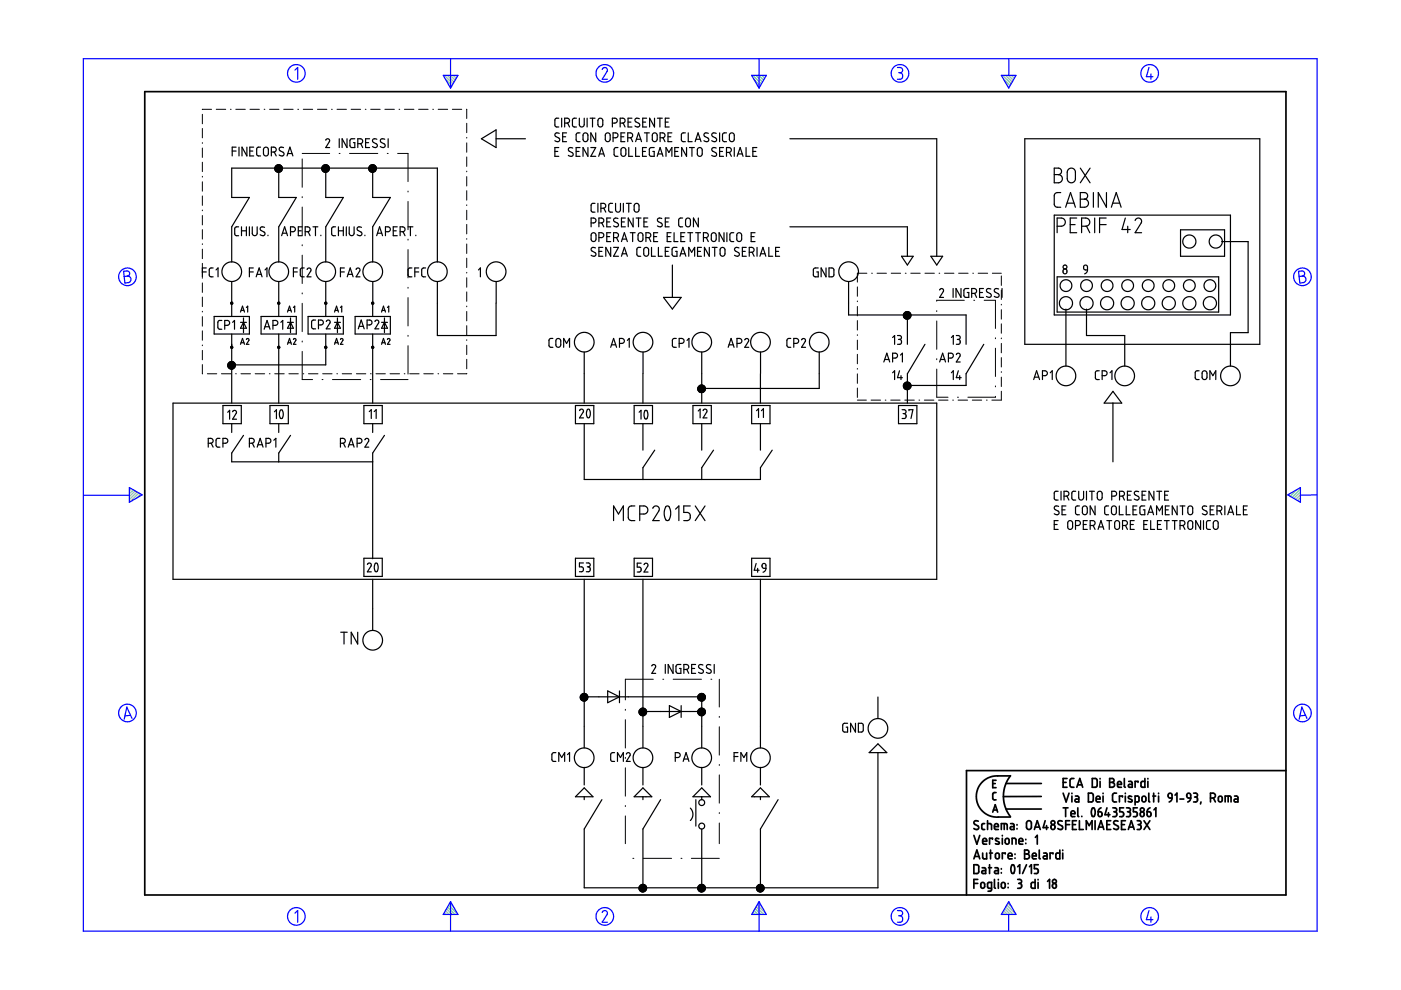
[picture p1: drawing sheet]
<svg xmlns="http://www.w3.org/2000/svg" width="297mm" height="210mm" viewBox="0 0 297 210" stroke-linecap="round" stroke-linejoin="round" font-family="sans-serif">
<g fill="none" stroke="#6c9" stroke-width=".25">
<path d="M94.2 16l1.8 1.8M94.5 16.8l1.3 1.4M94.8 16l1.5 1.4M95.3 18.3l.3 .3M95.5 16l1 1M96.1 16l.6 .6M96.7 16l.3 .2M159.6 16l1.8 1.8M159.9 16.8l1.3 1.4M160.3 16l1.4 1.4M160.7 18.3l.3 .3M160.9 16l1 1"/>
<path d="M161.5 16l.6 .6M162.1 16l.2 .2M212.6 16l1.8 1.8M212.8 16.8l1.3 1.4M213.2 16l1.4 1.4M213.7 18.3l.2 .3M213.8 16l1 1M214.4 16l.7 .6M215.1 16l.2 .2M27.5 103.4h-.1M27.9 103.6l-.5 .5M28.3 103.8l-.9 .9"/>
<path d="M28.7 104.1l-1.3 1.2M29 104.3l-1.6 1.6M29.4 104.5l-1.8 1.9M29.8 104.8l-.8 .8M273.4 104.7l-.3 .3M274.9 103.9l-1.4 1.3M275.7 103.6l-1.8 1.9M275.7 106.1l-.2 .3M275.7 105.5l-.6 .6M275.7 104.9l-1 1M275.7 104.3l-1.4 1.4M94 193.8v.1"/>
<path d="M94.2 193.5l.4 .4M94.4 193.1l.9 .8M94.7 192.7l1.2 1.2M94.9 192.3l1.6 1.6M95.1 191.9l1.9 1.9M95.4 191.5l.8 .8M159.4 193.8v.1M159.6 193.5l.4 .4M159.8 193.1l.9 .8M160.1 192.7l1.2 1.2M160.3 192.3l1.6 1.6M160.5 191.9l1.9 1.9"/>
<path d="M160.8 191.5l.8 .8M212.3 193.8v.1M212.6 193.5l.4 .4M212.8 193.1l.8 .8M213 192.7l1.2 1.2M213.2 192.3l1.6 1.6M213.5 191.9l1.8 1.9M213.7 191.5l.8 .8"/>
</g>
<g fill="none" stroke="#00f" stroke-width=".25">
<path d="M17.7 12.4h261.6v185h-261.6zM62.5 14.9l.6-.6v2.5M94 16h3.1l-1.6 2.7zM95.5 12.4v6.3M127.7 14.7l.5-.4 .5 .3v.5l-1 1.7h1.1M159.4 16h3.1l-1.6 2.7zM160.9 12.4v6.3M190.3 14.3h.7l.3 .3v.6l-.5 .2M190.5 15.4h.3M190.8 15.4l.5 .3v.7l-.3 .4h-.7M212.3 16h3.1l-1.5 2.7zM213.9 12.5v3.5"/>
<path d="M243.6 14.3l-.5 2h1.4M244 15.7v1.1M26.2 57.5l.9-.1 .3 .3 .1 .5-.5 .3 .5 .2 .3 .4-.1 .3-.3 .5-.9 .1zM27 58.5l-.7 .1M275.3 57.5l.9-.1 .3 .3 .1 .5-.5 .3 .5 .2 .2 .2 .1 .5-.3 .4-1 .2zM276.1 58.5l-.7 .1M17.8 105h9.6M27.4 103.4l2.7 1.5-2.7 1.6zM273 104.9l2.7-1.5v3.1zM279.3 104.9l-3.6 .1M27.7 151.7l-1.2 .1M28 152.3l-1.1-2.4-.6 2.6"/>
<path d="M276.8 151.7l-1.2 .1M277.1 152.3l-1.1-2.4-.6 2.6M62.5 193.6l.6-.5v2.4M95.5 191.2v6.2M95.5 191.2l1.6 2.7h-3.1zM127.7 193.5l.1-.3 .5-.1 .5 .4-.1 .4-1 1.6h1.1M160.9 191.2v6.2M160.9 191.2l1.6 2.7h-3.1zM190.3 193.1h.6l.4 .2v.5l-.5 .4M190.5 194.2h.3M190.8 194.2l.5 .3v.7l-.4 .3h-.6M213.8 193.9v3.5"/>
<path d="M213.9 191.2l1.5 2.7h-3.1zM243.6 193.1l-.5 1.9h1.4M244 194.4v1.1"/>
<circle cx="62.8" cy="15.6" r="1.87"/>
<circle cx="128.2" cy="15.6" r="1.87"/>
<circle cx="190.8" cy="15.6" r="1.87"/>
<circle cx="243.7" cy="15.6" r="1.87"/>
<circle cx="27" cy="58.7" r="1.87"/>
<circle cx="276.1" cy="58.7" r="1.86"/>
<circle cx="27" cy="151.2" r="1.87"/>
<circle cx="276.1" cy="151.2" r="1.87"/>
<circle cx="62.8" cy="194.3" r="1.87"/>
<circle cx="128.2" cy="194.3" r="1.86"/>
<circle cx="190.8" cy="194.3" r="1.86"/>
<circle cx="243.8" cy="194.3" r="1.86"/>
</g>
<g fill="none" stroke="#000" stroke-width=".36">
<path d="M30.7 19.4h241.9v170.4h-241.9zM206.5 177.1l.6 1.9 .6-1.9M207.4 174.1l-.7-.1-.2 .5 .1 .3 .8 .4 .1 .5-.6 .2-.4-.2M208.3 178.4h.9l-.2-.6-.3-.1-.3 .2-.1 .8 .2 .3h.7M208.8 174.6h-.5l-.1 .2v1l.6 .1M209.4 174.6l.8 .2v1.1M209.4 174v1.9M210.4 177.9v-.2h-.6v1.3M210.5 166.1h.5M210.5 172.2l.5-1.6 .5 1.6M210.6 171.7h.8M210.8 175.3h.9l-.2-.6-.3-.1-.3 .2-.1 .8 .3 .3h.6"/>
<path d="M211.2 168h-.4l-.3 .3v1.1l.7 .2M211.2 165.4h-.7v1.6h.7M211.8 177.8h-.3a.27 .27 0 0 0-.4 .1 .27 .27 0 0 0 .1 .3l.5 .3a.33 .33 0 0 1 0 .5 .33 .33 0 0 1-.5-.1h-.1M212.3 175.9v-1.3l1.1 .1 .2 1.2M212.5 177.1v.1M212.5 177.7v1.3M212.9 174.6v1.3M213.2 177.9l.4-.2 .3 .3v.7l-.2 .3-.5-.2zM213.3 166.1h7.5M213.3 171.5h7.5M214.2 164.5h-3.5l-.9 .3-.8 .4-.8 .7-.7 .9-.4 1.2-.1 .9 .1 1.1 .4 .9 .7 1 .9 .7 .7 .4 1.1 .2h3.3M214.2 164.5l-1 1.7-.5 2.2 .1 1.3 .2 1.2 .5 1.1 .7 1.1"/>
<path d="M214.3 174.6h.5l.2 .3v1h-.6a.31 .31 0 0 1-.2-.4 .31 .31 0 0 1 .3-.2h.5M214.6 179v-1.3h.5l.3 .2v1.1M215.6 174.8v.1M215.6 175.7v.1M216 178.4h.9l-.2-.6-.3-.1-.3 .2-.1 .8 .2 .3h.7M217.5 177.9v.2M217.5 178.8v.1M217.8 174.2l.5-.2 .4 .4v1.1l-.4 .4-.5-.1-.1-.3-.1-1zM219.3 175.9l.6-1.9 .7 1.9M219.5 175.4h.9M219.5 177.5l.4-.4v1.9M220.8 168.9h-8.1"/>
<path d="M221.6 174l-.4 1.5h1M221.9 175v.9M222.9 175l.3-.2 .3 .1 .2 .3-.2 .6-.4 .1-.2-.2zM225.2 174.1l-.7-.1-.2 .5 .1 .3 .8 .4 .1 .5-.6 .2-.4-.2M225.4 165.9h.6M225.4 168.2l.6 1.8 .7-1.8M225.4 171.3h1M225.9 171.3v1.8M226 174.8h.8M226.2 165.1h-.8v1.8h.8M226.8 174h-.8v1.9M227.1 172.5h.8l-.1-.5-.4-.1-.3 .2v.8l.2 .2h.6"/>
<path d="M227.3 168.2v.1M227.3 168.8v1.2M227.4 174.8h.6M227.7 165.1h-.5l-.3 .3v1.4l.3 .1h.5M228 168.8h.5l.2 .2v1h-.5a.31 .31 0 0 1-.3-.3 .31 .31 0 0 1 .3-.3h.5M228.2 174h-.8v1.9h.8M228.3 166.9l.6-1.8 .7 1.8M228.5 166.4h.9M228.5 171.3v1.7l.2 .1M228.9 174v1.9h.8M229.4 173.1h.1M230.3 175.9v-1.9l.6 1 .6-1v1.9"/>
<path d="M230.8 168.2h.7l.3 .3v1.2l-.3 .3h-.7zM231.6 165.1h.7l.3 .2v1.3l-.2 .3h-.8zM231.6 171.4a.53 .53 0 0 1 .5 .2 .53 .53 0 0 1 .1 .5l-.1 .7a.34 .34 0 0 1-.4 .3 .34 .34 0 0 1-.3-.4v-.6zM232.2 174v1.9M232.4 169.4h.8v-.3l-.2-.3-.5 .1-.1 .9 .2 .2h.6M232.8 175.9l.6-1.9 .6 1.9M232.8 172.1h.6l.2 .2 .1 .5-.2 .3h-.3l-.3-.1zM233 175.4h.9M233.2 165.1v.1M233.2 165.7v1.2M233.4 171.3l-.4 .3-.2 .5M233.9 168.2v.1"/>
<path d="M233.9 168.8v1.2M234.7 174.8h.6M234.7 171.3l-.4 1.4h1M235 172.3v.8M235.3 165.1h.6l.3 .3-.1 .4-.3 .1 .4 .1 .1 .3-.1 .4-.3 .2h-.6zM235.3 165.9h.5M235.5 174h-.8v1.9h.8M235.9 171.3h.5l.3 .2 .1 .3-.4 .3M236.2 172.1h.2M236.4 172.1l.3 .2 .1 .5-.3 .3h-.6M236.7 168.2h-.5l-.3 .4v1.2l.3 .2h.5M236.9 166.3h.9l-.2-.5-.3-.1-.3 .1-.1 .9 .2 .2h.7"/>
<path d="M237 174.1l-.6-.1-.3 .5 .2 .3 .8 .4v.5l-.5 .2-.5-.2M237.8 174.8h.6M238 169v-.2h-.7v1.2M238.2 171.3h-.8v.8h.6l.2 .4-.1 .6h-.7M238.4 165.1v1.7l.2 .1M238.6 168.2v.1M238.6 168.8v1.2M238.6 174h-.8v1.9h.8M238.8 171.3h.5l.3 .2v.4l-.3 .2M239.1 172.1h.2M239.2 175.9l.7-1.9 .6 1.9M239.3 172.1l.4 .3-.1 .5-.2 .2h-.6"/>
<path d="M239.3 165.7h.5l.3 .3v.9h-.6a.31 .31 0 0 1-.3-.3 .31 .31 0 0 1 .3-.3h.6M239.4 175.4h.9M239.9 168.9l-.3-.1a.27 .27 0 0 0-.4 .1 .27 .27 0 0 0 .2 .4l.5 .2a.33 .33 0 0 1 0 .5 .33 .33 0 0 1-.5 0l-.2-.1M240.7 170l.7-.1 .1-.9-.2-.2h-.6v1.9M241.1 174h.6l.2 .2v.4l-.4 .2M241.1 171.3h-.8v.8h.6l.2 .3-.1 .7h-.7M241.3 165.9v-.2h-.6v1.2M241.3 174.8h.2M241.5 174.8l.4 .2v.6l-.2 .3h-.6M241.9 172.3l.2-.2 .4 .2 .1 .5-.1 .2-.4 .1-.2-.1zM242.2 169l.2-.2 .4 .1 .2 .8-.2 .2-.4 .1-.3-.2zM242.5 174l1.3 1.9"/>
<path d="M242.7 165.1v1.8h-.6l-.2-.2 .1-.9 .2-.1h.5M243.2 172.1l.7 .2v.7l-.4 .1-.2-.1zM243.4 165.1v.1M243.4 165.7v1.2M243.6 168.2v1.6l.2 .2M243.8 174l-1.3 1.9M243.8 171.3l-.4 .3-.2 .5M244.4 168.8h.6M244.6 168.2v1.8M244.7 171.7l.4-.4v1.8M245.6 168.2v.1M245.6 168.8v1.2"/>
<path d="M247.8 168.3l.3-.1 .3 .1 .1 .9-.7-.1-.1-.6zM248.5 169.2l-.2 .5-.4 .3M249.1 168.6l.4-.4v1.8M250.2 169.4h.8M251.7 168.3l.4-.1 .3 .1 .1 .9h-.6l-.2-.2zM252.5 169.2l-.2 .5-.5 .3M253.1 168.2l.7 .1 .1 .4-.4 .3M253.3 169h.2M253.5 169l.4 .2v.5l-.3 .3h-.5M254.6 170l-.1 .5M256.6 169.2l.9-.1 .2-.3-.1-.4-.4-.2h-.6v1.8M257.3 169.2l.4 .8"/>
<path d="M258.4 169l.2-.2 .4 .1 .1 .8-.1 .2-.4 .1-.3-.2zM259.8 170v-1.2l1.1 .1 .1 1.1M260.4 168.8v1.2M261.7 168.8h.6l.2 .3v.9h-.6a.31 .31 0 0 1-.3-.3 .31 .31 0 0 1 .3-.3h.6M272.6 163.4h-67.7v26.4M206.5 183.3h.7l.3 .3v1.3l-.3 .3h-.7zM206.5 182.1l.6-1.9 .6 1.9M206.5 187.3h.8M206.7 181.6h.9M207.3 186.5h-.8v1.8M208 187.3l.2-.2 .5 .2 .1 .7-.2 .2-.3 .1-.3-.2zM208.2 184h.6l.2 .2v1h-.6a.31 .31 0 0 1-.2-.3 .31 .31 0 0 1 .2-.3h.6"/>
<path d="M208.3 180.9v.9l.3 .3h.6v-1.2M209.6 184h.6M209.8 183.3v1.9M209.8 180.9h.6M210 180.2v1.9M210.2 188.3h-.5l-.3-.1v-.8l.2-.3h.6v1.6l-.2 .2-.5 .1M210.8 186.5v1.7l.3 .1M210.9 184h.5l.3 .2v1h-.5a.31 .31 0 0 1-.4-.3 .31 .31 0 0 1 .4-.3h.5M211.1 181l.5-.1 .2 .2 .1 .7-.3 .3-.5-.2zM211.7 186.5v.1M211.7 187.1v1.2M212.3 184.2v.1"/>
<path d="M212.3 185v.1M212.4 187.3l.2-.2 .4 .2 .1 .7-.1 .2-.3 .1-.4-.2zM213.1 181.1v-.2h-.6v1.2M213.7 181.5h.9l-.2-.6-.5 .1-.2 .8 .2 .3h.7M213.7 187.3v.1M213.7 188.1v.1M214.5 183.5a.56 .56 0 0 1 .7 .7l-.1 .7a.36 .36 0 0 1-.5 .3 .36 .36 0 0 1-.2-.5l-.1-.5zM215.2 181.1v.1M215.2 181.9v.1M215.8 186.5h.4l.3 .1 .1 .4-.4 .3M215.8 183.8l.4-.5v1.9M216 187.3h.2"/>
<path d="M216.2 187.3l.4 .2v.5l-.3 .3h-.5M217.2 180.2h.6l.3 .3v.4l-.4 .2 .5 .2 .1 .3-.4 .5h-.7zM217.2 181.1h.5M217.6 183.3l-.8 1.9M218.3 183.8l.4-.5v1.9M218.9 181.5h.8l-.2-.6h-.3l-.3 .1v.8l.2 .3h.6M219.5 186.5v1.8h-.8v-1.1l.8-.1M220.1 186.5v.1M220.1 187.1v1.2M220.1 183.3h-.8v.9h.6l.2 .3-.1 .6-.7 .1M220.3 180.2v1.7l.3 .2M221.3 180.9h.5l.2 .2v1h-.6a.31 .31 0 0 1-.2-.3 .31 .31 0 0 1 .3-.3h.5"/>
<path d="M222.1 186.9l.4-.4v1.8M223.2 181.1v-.2h-.6v1.2M223.3 187.4l.4-.1 .2 .1v.8l-.4 .1-.3-.1-.1-.5zM224.7 180.2v1.9h-.7l-.1-.3v-.8l.2-.1h.6M225.3 180.2v.1M225.3 180.9v1.2"/>
<circle cx="223.2" cy="174.4" r=".42"/>
<circle cx="242.2" cy="171.7" r=".42"/>
<circle cx="223.6" cy="186.9" r=".42"/>
</g>
<g fill="none" stroke="#000" stroke-width=".25">
<path d="M49.2 32h.9M50.1 31.2h-.9v1.9M50.7 31.2v1.9M52.3 31.2v1.9l-1-1.9v1.9M53 32h.6M53.8 31.2h-.8v1.9h.8M55.2 31.2h-.5l-.3 .3 .1 1.4 .2 .2h.5M56 31.3l.6-.1 .3 .4v1.1l-.4 .4-.4-.1-.2-.3v-1zM57.5 32.2h.6l.4-.2 .1-.4-.2-.3-.9-.1v1.9M58.1 32.2l.5 .9M58.5 36.3l.6-.7v6.3h3.7l-3.7 6.2v7.5M58.5 36l-.1 .1"/>
<path d="M58.5 35.8l-.2 .2M58.5 35.5l-.1 .1M58.5 35.3l-.2 .2M58.5 35.6l-.2 .3M58.6 35.1l-.1 .1M58.7 35.6l-.2 .3M58.9 35.6l-.4 .4M58.9 34.9l-.6 .7M58.9 35.6l-.5 .6M59 34.9l-.5 .5M59.2 34.9l-.9 .9M59.3 35l-.7 .6"/>
<path d="M59.4 35l-1.1 1M59.4 35.6l-.8 .8M59.5 35.1l-.7 .5M59.6 35.1l-.5 .5M59.6 35.6l-.8 .9M59.6 35.2l-1.1 1.1M59.7 35.2l-1.1 1.2M59.7 36.2l-.2 .2M59.7 35.3l-.3 .3M59.8 35.4l-1.1 1M59.8 36l-.4 .5M59.8 35.4l-.2 .2"/>
<path d="M59.8 35.6l-.9 .9M59.8 35.5l-.1 .1M59.9 35.8l-.7 .7M59.9 35.8l-.8 .7M59.9 35.6l-1 .9M60.1 31.3l-.7-.1-.2 .4 .1 .3 .8 .5v.5l-.5 .2-.4-.2M60.9 33.1l.6-1.9 .6 1.9M61 32.6h.9M68.5 35.6l-.3 .3M68.7 35l-.4 .4M68.9 34.9l-.7 .7M68.9 35.6l-.5 .6"/>
<path d="M69 34.9l-.8 .8M69.1 29.7l.3-.3 .4 .2 .1 .4-.8 1.3h.8M69.1 35.6v6.3h3.7l-3.7 6.2v7.5M69.1 34.9l-.7 .7M69.2 34.9l-1 1M69.3 35l-.7 .6M69.3 35.6l-.7 .8M69.3 35l-1 1.1M69.4 35.1l-1.1 1.1M69.5 35.1l-.6 .5M69.5 35.6l-.8 .9M69.6 35.1l-1.1 1.2"/>
<path d="M69.6 35.2l-1.1 1.1M69.7 35.3l-.4 .3M69.7 35.3l-1.1 1.1M69.7 36.1l-.3 .3M69.7 35.4l-.2 .2M69.8 35.5l-1 1M69.8 35.6l-.9 .9M69.8 35.9l-.6 .6M69.8 35.6h-.1M69.8 35.8l-.7 .7M69.8 35.6h.1M71.9 29.4v1.9"/>
<path d="M73.6 29.4v1.9l-1.1-1.9v1.9M75.2 29.4h-.7l-.3 .3v1.2l.3 .4h.7v-1.1h-.3M75.9 30.5h.5l.4-.2 .1-.4-.2-.4-.8-.1v1.9M76.5 30.4l.4 .9M77.5 30.2h.6M78.4 29.4h-.9v1.9h.9M78.4 35.6l-.2 .3M78.6 35.1l-.3 .2M78.7 35l-.5 .5M78.7 35.6l-.4 .5M78.9 34.9l-.7 .8M79 35.6l-.6 .6"/>
<path d="M79 34.9l-.8 .9M79 35.6v6.3h3.8l-3.8 6.2v7.5M79.1 34.9l-.7 .7M79.2 35.6l-.7 .7M79.2 34.9l-1 1M79.3 35.6l.4-.3-1.2 1.1M79.3 35l-1 1M79.4 35.6l-.8 .8M79.4 35.1l-1.1 1.1M79.5 35.1l-.6 .5M79.5 35.2l-.4 .4M79.6 35.2l-1.2 1.1"/>
<path d="M79.6 35.6l-.8 .9M79.6 36.2l-.1 .2M79.7 35.4l-.2 .2M79.8 35.9l-.6 .6M79.8 35.6l-.9 .9M79.8 35.5l-1.1 1M79.8 35.8l-.7 .7M79.8 35.6h-.1M79.8 35.7l-.8 .8M79.9 29.5l-.7-.1-.2 .5 .2 .3 .7 .4v.5l-.4 .2-.5-.2M81.6 29.5l-.7-.1-.3 .5 1 .7v.5l-.5 .2-.5-.2M82.3 29.4v1.9"/>
<path d="M102.1 29.4l3.1-1.9v3.8zM105.2 29.4h6.2M117.6 32.1h.7M118.5 25.1h-.6l-.3 .3 .1 1.4 .8 .1M118.5 31.3h-.9v1.8h.9M118.6 28.3l-.7-.1-.3 .5 1 .7v.4l-.5 .2-.5-.2M119.1 25.1v1.8M119.3 29h.6M119.7 26.1h.6l.4-.2 .1-.4-.2-.3-.9-.1v1.8M120.1 28.2h-.8v1.8h.8M120.3 26.1l.5 .8M121.4 31.4l-.7-.1-.2 .5 1 .7v.5l-.6 .1-.4-.2"/>
<path d="M122.2 32.1h.6M122.2 25.1h-.6l-.2 .3 .1 1.4 .7 .1M122.8 25.1v1.4l.5 .4 .5-.3 .1-1.5M123 28.2h-.6l-.2 .3v1.4l.3 .1h.5M123 31.3h-.8v1.8h.8M123.7 28.4l.5-.2 .4 .4v1.1l-.4 .3h-.3l-.3-.3zM124.5 25.1v1.8M124.7 31.3v1.8l-1.1-1.8v1.8M125.1 25.1h1.1M125.3 31.3h1l-1 1.8h1M125.6 25.1v1.8M126.3 28.2v1.8l-1-1.8v1.8"/>
<path d="M126.9 25.2l.6-.1 .3 .3v1.1l-.4 .4h-.3l-.3-.3v-1.1zM126.9 33.1l.7-1.8 .6 1.8M127.1 32.6h.9M128.5 28.3l.5-.1 .4 .4-.1 1.1-.3 .3-.5-.1-.2-.3v-1zM129.8 26.1h.6l.4-.2 .1-.4-.2-.4h-.9v1.8M130 29.2l.8-.1 .2-.3-.1-.4-.3-.2h-.6v1.8M131 31.3h-.6l-.2 .3v1.3l.3 .2h.5M131.5 26.1h.6l.3-.2 .1-.4-.1-.3-.9-.1v1.8M131.7 29h.6M131.7 31.5l.6-.2 .4 .3v1.2l-.4 .3-.5-.1-.1-.2zM132.1 26.1l.4 .8M132.5 28.2h-.8v1.8h.8"/>
<path d="M133.1 29.2l.8-.1 .2-.3-.1-.4-.3-.2h-.6v1.8M133.2 25.9h.6M133.3 31.3v1.8h.8M133.7 29.2l.4 .8M134 25.1h-.8v1.8h.8M134.8 30l.6-1.8 .6 1.8M134.8 31.3v1.8h.8M134.9 29.5h.9M135.6 25.2l-.7-.1-.3 .5 1 .6v.5l-.5 .2-.5-.2M136.2 32.1h.6M136.3 25.9h.6M136.6 28.2h1.1"/>
<path d="M137.1 31.3h-.9v1.8h.9M137.1 25.1h-.8v1.8h.8M137.2 28.2v1.8M138.5 28.3l.4-.1 .4 .4v1.1l-.4 .3h-.4l-.2-.3v-1.1zM138.7 31.3h-.7l-.3 .3v1.2l.3 .3h.7v-1h-.3M138.8 25.1v1.8l-1.1-1.8v1.8M139.3 33.1l.7-1.8 .6 1.8M139.4 25.1h1M139.5 32.6h.9M139.9 25.1v1.8M140 29.2h.6l.3-.2 .1-.4-.2-.3-.8-.1v1.8M140.6 29.2l.4 .8"/>
<path d="M141.1 25.9h.6M141.2 33.1v-1.8l.6 1 .7-1v1.8M141.6 29h.6M141.9 25.1h-.8v1.8h.8M142.5 28.2h-.9v1.8h.9M143.1 32.1h.6M143.9 31.3h-.8v1.8h.8M145.3 28.2h-.6l-.2 .4v1.3l.3 .1h.5M145.6 31.3v1.8l-1.1-1.8v1.8M145.9 28.2v1.8h.8M146.2 31.3h1M146.7 31.3v1.8"/>
<path d="M147.4 30l.6-1.8 .6 1.8M147.6 29.5h.8M147.9 31.5l.6-.2 .4 .3v1.2l-.4 .3-.5-.1-.2-.2zM150.2 28.3l-.7-.1-.3 .5 .2 .2 .8 .5v.4l-.5 .2-.5-.2M151.8 28.3l-.6-.1-.3 .4 .1 .3 .8 .5 .1 .4-.5 .2-.5-.2M151.8 31.4l-.7-.1-.2 .4 .1 .3 .8 .5 .1 .5-.5 .1-.5-.2M152.6 28.2v1.8M152.6 32.1h.6M153.4 31.3h-.8v1.8h.8M154 28.2h-.6l-.2 .4 .1 1.3 .2 .1h.5M154 32.3l.9-.1 .2-.4-.2-.3-.3-.2h-.6v1.8M154.6 32.3l.5 .8"/>
<path d="M154.7 28.4l.6-.2 .4 .3v1.2l-.4 .3h-.4l-.2-.3zM155.7 31.3v1.8M156.3 33.1l.6-1.8 .6 1.8M156.5 32.6h.9M158.2 31.3v1.8h.8M159.6 32.1h.7M160.5 31.3h-.9v1.8h.9M167.5 29.4h31.1v24.9M217.3 29.4h49.8v43.6h-49.8zM223.5 35.6l1.1 .1 .4 .4v.6l-.6 .3 .5 .2 .3 .5-.1 .6-.4 .4-1.2 .1zM223.5 37h.9M226.5 35.9l.8-.3 .4 .2 .3 .4v1.8l-.3 .5-.3 .2h-.6l-.5-.6v-1.6z"/>
<path d="M229 35.6l2.1 3.2M231.1 35.6l-2.1 3.2M42.9 57.7h.8M43.7 56.8h-.8v1.9M45.2 56.8h-.6l-.2 .3v1.4l.3 .2h.5M45.8 57.2l.4-.4v1.9M49.1 55.6v-7.5l3.8-6.2h-3.8v-6.3h43.6v20M49.1 59.7v7.4M50.6 48.1h-.6l-.2 .3v1.4l.2 .2h.6M51.2 48.9h1M51.2 48.1v1.9M52.2 48.1v1.9"/>
<path d="M52.9 48.1v1.9M52.9 57.7h.8M53.5 48.1v1.4l.1 .3 .4 .2 .5-.4v-1.5M53.7 56.8h-.8v1.9M54.3 58.7l.6-1.9 .7 1.9M54.5 58.2h.9M56.1 48.2l-.7-.1-.2 .2v.3l.9 .7 .1 .4-.4 .3-.6-.2M56.2 57.2l.4-.4v1.9M56.8 49.9v.1M59.1 59.7v7.4M59.7 50l.6-1.9 .7 1.9M59.9 49.4h.9"/>
<path d="M61.6 49.1l.9-.1 .1-.3-.1-.4-.2-.2h-.7v1.9M62.2 57.7h.8M63 56.8h-.8v1.9M63.2 48.9h.7M64.1 48.1h-.9v1.9h.9M64.5 56.8h-.6l-.2 .3v1.4l.2 .2h.6M64.7 49.1h.8l.2-.4-.1-.4-.2-.2h-.7v1.9M65.1 57.1l.5-.3 .4 .4-.9 1.5h.9M65.3 49.1l.4 .9M66.4 48.1h1M66.9 48.1v1.9M68 49.9v.1"/>
<path d="M69.1 59.7v7.4M71.1 48.1h-.5l-.3 .3 .1 1.4 .2 .2h.5M71.8 48.1v1.9M71.8 48.9h1M72.2 57.7h.8M72.8 48.1v1.9M73 56.8h-.8v1.9M73.4 48.1v1.9M73.6 58.7l.7-1.9 .6 1.9M73.8 58.2h.9M74 48.1v1.4l.2 .3 .3 .2 .4-.2 .2-.2v-1.5M75.5 57.1l.4-.3 .4 .2v.3l-.8 1.4h.8"/>
<path d="M76.6 48.2l-.6-.1-.2 .2-.1 .3 .9 .7 .1 .4-.3 .3-.7-.2M77.4 49.9v.1M79 59.7v7.4M79.9 50l.6-1.9 .6 1.9M80 49.4h.9M81.7 49.1l.9-.1 .2-.3-.2-.5-.9-.1v1.9M83.4 48.9h.6M84.2 48.1h-.8v1.9h.8M84.8 49.1h.7l.3-.2 .1-.4-.2-.3-.9-.1v1.9M85.4 49.1l.5 .9M86.5 48.1h1M87 48.1v1.9"/>
<path d="M87.3 56.8h-.5l-.3 .3 .1 1.4 .2 .2h.5M87.9 57.7h.9M88.2 49.9v.1M88.8 56.8h-.9v1.9M90.2 56.8h-.5l-.3 .3 .1 1.4 .1 .2h.6M92.7 59.7v11.4h12.5v-6.8M101.5 57.2l.4-.4v1.9M105.2 59.7v4.5M125.3 47.3l.9-.2 .2-.3-.1-.4-.4-.2h-.6v1.9M125.4 49.5l.5-.2 .4 .4v1.1l-.3 .4h-.3l-.3-.3zM126.2 43.1h-.6l-.3 .3 .1 1.5 .8 .1M126.3 52.6l-.7-.1-.3 .5 1 .7v.4l-.3 .2-.7-.2"/>
<path d="M126.8 43.1v1.9M127 47.3h.6l.3-.2 .1-.5-.1-.2-.9-.2v1.9M127 50.4h.6l.3-.2 .1-.2-.1-.5-.9-.2v1.9M127 53.3h.6M127.4 44.2l.9-.2 .1-.3-.1-.4-.9-.2v1.9M127.6 47.3l.4 .8M127.8 52.5h-.8v1.8h.8M128 44.2l.4 .8M128.7 47.1h.6M128.7 50.2h.6M129.5 46.2h-.8v1.9h.8M129.5 52.5v1.8l-1.1-1.8v1.8"/>
<path d="M129.5 49.3h-.8v1.9h.8M129.9 43.1h-.5l-.3 .4v1.2l.3 .3h.5M130.1 50.4l.9-.2 .1-.2-.1-.4-.3-.3h-.6v1.9M130.1 52.5h1l-1 1.8h1M130.5 43.1v1.5l.4 .4 .4-.1 .2-.3 .1-1.5M130.7 50.4l.4 .8M131 46.3l-.6-.1-.3 .5 .1 .3 .8 .4v.5l-.4 .2-.5-.2M131.8 47.1h.6M131.8 51.2l.6-1.9 .6 1.9M131.8 54.3l.6-1.8 .6 1.8M131.9 50.7h.9M131.9 53.8h.9"/>
<path d="M132.2 43.1v1.9M132.6 46.2h-.8v1.9h.8M132.8 43.1h1M133.3 43.1v1.9M133.6 49.3h1.1M134.1 49.3v1.9M134.2 46.2v1.9l-1-1.9v1.9M134.6 43.3l.5-.2 .4 .4v1.2l-.4 .3-.4-.1-.2-.3v-1zM134.9 46.2h1M135.4 46.2v1.9M135.5 49.5l.5-.1 .3 .3v1.1l-.3 .4h-.3l-.4-.3v-1.1zM135.8 52.5h-.5l-.3 .3 .1 1.3 .2 .2h.5"/>
<path d="M136.5 47.1h.7M136.6 52.6l.5-.1 .4 .3v1.1l-.3 .4h-.5l-.2-.3zM136.9 50.4l.9-.2 .2-.3-.2-.4-.9-.2v1.9M137.4 46.2h-.9v1.9h.9M137.6 50.4l.4 .8M138.1 52.5v1.8h.9M138.6 50.2h.6M139.4 49.3h-.8v1.9h.8M139.6 52.5v1.8h.8M140.3 46.3l-.6-.1-.3 .5 .1 .3 .8 .4v.5l-.5 .2-.4-.2M141.1 47.1h.6M141.1 53.3h.6"/>
<path d="M141.5 50.2h.6M141.9 46.2h-.8v1.9h.8M141.9 52.5h-.8v1.8h.8M142.3 49.3h-.8v1.9h.8M142.6 56.2v6.9M142.9 49.3v1.9h.8M143.5 52.5h-.7l-.3 .2v1.3l.2 .3h.8v-1h-.3M144.2 54.3l.6-1.8 .6 1.8M144.3 53.8h.9M144.4 50.2h.6M144.7 46.2h-.5l-.3 .4v1.3l.3 .2h.5M145.2 49.3h-.8v1.9h.8"/>
<path d="M145.5 46.4l.4-.2 .5 .4v1.1l-.3 .4h-.4l-.3-.3v-1.1zM145.8 49.3h1.1M146 54.3v-1.8l.6 1 .7-1v1.8M146.3 49.3v1.9M147.5 49.3h1M147.9 53.3h.6M148 49.3v1.9M148.1 46.2v1.9l-1.1-1.9v1.9M148.7 52.5h-.8v1.8h.8M149.1 50.4l.9-.2 .2-.2-.2-.5-.9-.2v1.9M149.8 50.4l.4 .8M150.4 52.5v1.8l-1-1.8v1.8"/>
<path d="M150.9 49.5l.5-.2 .4 .4v1.1l-.3 .4h-.3l-.3-.3zM151 52.5h1M151.5 52.5v1.8M152.8 52.6l.4-.1 .5 .3v1.1l-.3 .4h-.5l-.2-.3zM153.5 49.3v1.9l-1-1.9v1.9M154.1 49.3v1.9M155.6 49.3l-.6 .1-.3 .3 .1 1.3 .2 .2h.6M156.3 49.5l.5-.2 .4 .4v1.1l-.3 .4h-.3l-.3-.3zM156.7 52.6l-.7-.1-.3 .4 .2 .3 .8 .4v.5l-.3 .2-.7-.2M157.4 53.3h.6M158.2 52.5h-.8v1.8h.8M158.9 53.5l.8-.1 .2-.4-.1-.3-.3-.2h-.6v1.8"/>
<path d="M159.3 50.2h.6M159.5 53.5l.4 .8M160.1 49.3h-.8v1.9h.8M160.5 52.5v1.8M161.1 54.3l.7-1.8 .6 1.8M161.3 53.8h.9M163 52.5v1.8h.8M164.4 53.3h.7M165.3 52.5h-.9v1.8h.9M167.5 48.1h24.9v6.2M173.5 56.8h-.8l-.2 .3-.1 1.3 .2 .2 .9 .1v-1h-.3M175.1 56.8v1.9l-1-1.9v1.9"/>
<path d="M175.8 56.8l.8 .1 .2 .2v1.2l-.3 .4h-.7zM179.9 59.7v7.1h24.9v6.2M191.1 54.3h2.5l-1.2 1.9zM197.4 54.3h2.5l-1.3 1.9zM223.5 45.6h37.4v21.2h-37.4zM224.1 48l1.1-.1 .5-.3 .2-.6-.4-.6-.4-.2h-1v3.1M224.1 58.7h34.3v7.5h-34.3zM224.9 40.8l-.9 .1-.5 .5 .1 2.2 .3 .3h1M225.5 57.1l.4-.1 .3 .3v.5l-.2 .2-.6-.2v-.4zM225.9 43.9l1.1-3.1 1 3.1M226.2 43.1h1.5M226.9 47.6h1"/>
<path d="M228.3 46.2h-1.4v3.1h1.4M229 40.8l1.1 .1 .5 .4-.1 .7-.6 .2 .6 .2 .3 .6-.1 .5-.5 .4h-1.2zM229 42.2h.9M229.3 48l1.1-.1 .5-.3 .2-.6-.4-.6-.4-.2h-1v3.1M229.8 56.3l.5-.1 .2 .2 .1 .8-.8-.1zM230.4 47.9l.7 1.4M230.6 57.2l-.2 .6-.4 .3M231.8 40.8v3.1M232.1 46.2v3.1M233.1 47.6h1.4M234.5 46.2h-1.4v3.1M234.6 40.8v3.1l-1.7-3.1v3.1"/>
<path d="M235.6 43.9l1.1-3.1 1 3.1M235.9 43.1h1.5M238.6 46.2l-.7 2.5h1.7M239.1 48v1.3M240.7 46.8l.2-.4 .4-.2 .3 .1 .4 .3v.6l-1.3 2.1h1.3M250.3 48.7h9.3v5.6h-9.3zM259 51.2h5.6v19.3h-3.7v7.1M45.4 67.1h7.5v3.7h-7.5zM47 67.9l-.6 .1-.2 .3 .1 1.3 .7 .2M47.6 69h.6l.4-.3 .1-.3-.2-.4-.9-.1v1.9M48.7 76.7l-.3 .4M49 76.7l-.7 .6"/>
<path d="M49 76.6l-.7 .8M49.1 78.3h.1M49.1 70.8v14.7M49.1 77.9l.7-.7-1 1M49.1 77.7l-.4 .4M49.1 77.4l-.6 .6M49.1 77l-.7 .8M49.1 78l-.2 .2M49.1 77.8l-.3 .4M49.1 76.7l-.8 .9M49.2 76.7l-.1 .1M49.3 76.7l-1 .9"/>
<path d="M49.3 68.3l.4-.4v1.9M49.4 76.7l-1.1 1M49.4 76.7l-.3 .3M49.5 76.8l-1.1 1.1M49.6 76.8l-.5 .5M49.7 76.9l-.6 .5M49.7 76.9l-.6 .6M49.8 77l-1.2 1.1M49.8 77l-.7 .7M49.8 77.8l-.3 .4M49.9 77.4l-.9 .9M49.9 77.6l-.6 .6"/>
<path d="M49.9 77.5l-.7 .8M49.9 77.3l-.8 .8M51 68.3h1.2M51 73l.4-1.2 .4 1.2M51 66.2l.4-1.3 .4 1.3M51.1 72.7h.6M51.1 65.8h.6M51.6 67.4v3.1M51.6 68.3l.6 1.3h-1.2zM52.2 72a.29 .29 0 0 1 .4-.2 .29 .29 0 0 1 .2 .4l-.6 .8h.6M52.2 65.2l.3-.3v1.3M55.4 67.1h7.4v3.7h-7.4z"/>
<path d="M56 69.8l.6-1.9 .7 1.9M56.2 69.3h.9M57.9 69l.9-.2 .1-.5-.2-.2-.8-.2v1.9M59.1 70.8v14.7M59.5 68.3l.4-.4v1.9M61 68.3h1.2M61 73l.4-1.2 .4 1.2M61 66.2l.4-1.3 .4 1.3M61.1 72.7h.6M61.1 65.8h.6M61.6 68.3l.6 1.3h-1.2zM61.6 67.4v3.1"/>
<path d="M62.2 72a.28 .28 0 0 1 .4-.2 .28 .28 0 0 1 .1 .4l-.5 .8h.6M62.2 65.2l.3-.3v1.3M65.3 67.1h7.5v3.7h-7.5zM66.9 67.9h-.6l-.2 .4v1.3l.8 .1M67.5 68.9h.6l.4-.2 .1-.4-.3-.4h-.8v1.8M69.1 70.8v6.6h-20M69.2 68.2l.2-.3h.3l.3 .3-.8 1.5h.8M70.9 68.3h1.3M70.9 73l.5-1.2 .4 1.2M70.9 66.2l.5-1.3 .4 1.3M71 72.7h.6M71 65.8h.6"/>
<path d="M71.5 68.3l.7 1.3h-1.3zM71.5 67.4v3.1M72.2 72a.28 .28 0 0 1 .3-.2 .28 .28 0 0 1 .2 .4l-.5 .8h.5M72.2 65.2l.3-.3v1.3M75.3 67.1h7.5v3.7h-7.5zM76 69.7l.6-1.8 .6 1.8M76.1 69.2h.9M77.8 68.9l.9-.1 .2-.3-.1-.4-.3-.2h-.7v1.8M79 70.8v14.7M79.5 68.2l.3-.3h.2l.3 .3-.8 1.5h.8M80.9 68.3h1.2M80.9 73l.4-1.2 .4 1.2"/>
<path d="M80.9 66.2l.4-1.3 .4 1.3M81 72.7h.6M81 65.8h.6M81.5 68.3l.6 1.3h-1.2zM81.5 67.4v3.1M82.1 72a.28 .28 0 0 1 .4-.2 .28 .28 0 0 1 .2 .4l-.6 .8h.6M82.1 65.2l.3-.3v1.3M117.2 71.8h-.5l-.3 .3v1.3l.3 .2h.5M118 71.9l.4-.1 .5 .3v1.2l-.5 .3h-.3l-.2-.4zM119.5 73.6v-1.8l.6 1 .7-1v1.8M123.9 74.6v10.9M129.5 73.6l.6-1.8 .6 1.8"/>
<path d="M129.6 73.1h.9M131.3 72.8h.7l.3-.2 .1-.4-.2-.3-.9-.1v1.8M133 72.2l.4-.4v1.8M136.3 74.6v10.9M140.7 63.1h3.7l-1.8 2.4zM143.4 71.8h-.6l-.2 .3v1.3l.3 .2h.5M144 72.8l.9-.2 .1-.4-.1-.3-.9-.1v1.8M145.7 72.2l.4-.4v1.8M148.8 74.6v10.9M154.4 73.6l.6-1.8 .6 1.8M154.6 73.1h.8M156.3 72.8h.6l.3-.2 .1-.4-.2-.3-.8-.1v1.8"/>
<path d="M157.9 72.1l.2-.3h.3l.3 .3-.8 1.5h.8M161.2 74.6v10.9M167.7 71.8h-.6l-.3 .3 .1 1.3 .2 .2h.6M168.3 72.8h.6l.3-.2 .1-.4-.2-.3-.8-.1v1.8M169.9 72.1l.3-.3h.3l.3 .4-.9 1.4h.9M173.7 74.6v7.8h-24.9M187.4 76.8l.6-1.9 .6 1.9M187.6 76.2h.9M189.3 75.9l.9-.1 .1-.5-.2-.3-.8-.1v1.9M189.3 71.6l.4-.5v1.9M189.3 79l.4-.4v1.9M190.3 71.1h.5l.3 .2v.5l-.4 .2"/>
<path d="M190.5 72h.2M190.7 72l.4 .2v.5l-.2 .3h-.6M190.7 78.6l-.4 1.5h1M190.9 75.3l.4-.4v1.9M191 79.7v.8M191.7 66.8l-.2 .2M191.9 66.8l-.3 .3M192.1 66.1l-.5 .5M192.2 66.8l-.6 .5M192.2 66.1l-.6 .6M192.3 66.1l-.7 .7M192.4 66.8v6.2"/>
<path d="M192.4 67l-.5 .5M192.4 66.8l-.7 .6M192.4 67.6l-.1 .1M192.4 67.4l-.3 .2M192.4 66.7l-.7 .7M192.4 66.5l-.8 .7M192.4 66.3l-.8 .8M192.4 66.1l-.9 .8M192.4 66.8h-.1M192.4 66.8h.1M192.4 66.1h.1M192.6 66.8l-.8 .7"/>
<path d="M192.6 66.1l-.8 .7M192.6 66.1l-.2 .2M192.7 66.1l-.7 .7M192.8 66.2l-.4 .4M192.8 66.3l-.4 .4M192.9 66.3l-.5 .5M193 66.4l-.5 .4M193 66.4l-.6 .6M193 66.5l-.3 .3M193 67.2l-.3 .4M193.1 66.5l-1.1 1.1 .8-.8M193.1 66.8l-.7 .7"/>
<path d="M193.1 67.1l-.5 .5M193.1 66.6l-.1 .2M193.1 66.7l-.9 .9M193.1 66.9l-.7 .8M193.1 66.9l-.7 .7M196.1 73l-3.7 6.2v6.3M199.2 61.5l.4-.3 .4 .2v.4l-.8 1.3h.8M199.2 76.8l.7-1.9 .6 1.9M199.4 76.2h.9M201.1 75.9l.8-.1 .2-.3-.1-.4-.3-.2h-.6v1.9M201.7 71.6l.4-.5v1.9M201.7 79l.4-.4v1.9"/>
<path d="M202.1 61.2v1.9M202.8 71.1l.7 .2 .1 .3-.4 .4M202.8 75.2l.3-.3 .4 .2v.4l-.7 1.3h.8M203 72h.2M203.2 72l.3 .2 .1 .5-.3 .3h-.5M203.2 78.6l-.4 1.5h1M203.5 79.7v.8M203.8 61.2v1.9l-1.1-1.9v1.9M205.4 61.2h-.7l-.3 .2v1.3l.2 .3 .8 .1v-1.1h-.3M206 62.2l.9-.1 .2-.3-.1-.4-.4-.2h-.6v1.9M206.7 62.2l.4 .9M207.7 62h.6"/>
<path d="M208.5 61.2h-.8v1.9h.8M208.6 73l-3.8 6.2v2.5h-12.4M210.1 61.3l-.7-.1-.2 .2-.1 .3 1 .6v.6l-.4 .2-.6-.3M211.7 61.3l-.6-.1-.3 .5 .1 .2 .9 .5v.4l-.4 .3-.6-.3M212.4 61.2v1.9M219.3 80h.9M221 79.7h.6l.4-.2 .1-.4-.2-.3-.9-.2v1.9M222.7 79l.4-.4v1.9M226 65.5v12.1M230.4 65.5v5.6h8.1v6.5M233.1 78.6h-.6l-.3 .3 .1 1.3 .2 .3h.6M233.7 79.7l.8-.2 .2-.3-.1-.4-.3-.2h-.6v1.9"/>
<path d="M235.4 79l.4-.4v1.9M254.2 78.6h-.5l-.3 .4v1.2l.3 .3h.5M255 78.8l.4-.2 .5 .3v1.1l-.3 .5-.5-.1-.2-.3zM36.7 85.5h161.9v37.3h-161.9zM44.2 94l.8-.1 .2-.4-.1-.4-.3-.2h-.6v1.9M44.8 94l.4 .8M46.6 92.9l-.5 .1-.3 .3 .1 1.3 .2 .2h.5M47.3 94h.6l.3-.2 .1-.4-.2-.4-.8-.1v1.9M47.3 86h3.9v3.8h-3.9zM48.3 87.4l.4-.4v1.9M49.1 89.8v1.9M49.3 87.3l.4-.3 .4 .3-.8 1.6h.8"/>
<path d="M51.6 92.3l-2.5 3.8v1.8h29.9M52.9 94l.8-.1 .2-.4-.1-.4-.3-.2h-.6v1.9M53.5 94l.4 .8M54.5 94.8l.7-1.9 .6 1.9M54.7 94.3h.9M56.4 94l.8-.1 .2-.3-.1-.5-.3-.2h-.6v1.9M57.2 86h3.9v3.8h-3.9zM58.1 93.3l.4-.4v1.9M58.2 87.3l.4-.4v1.9M59.1 89.8v1.9M59.4 87a.5 .5 0 0 1 .6 .1 .5 .5 0 0 1 0 .6l-.1 .8a.34 .34 0 0 1-.4 .2 .34 .34 0 0 1-.2-.4l-.1-.6zM61.6 92.3l-2.5 3.8v1.8"/>
<path d="M72.2 94l.8-.1 .2-.4-.1-.4-.3-.2h-.6v1.9M72.8 94l.4 .8M73.8 94.8l.7-1.9 .6 1.9M74 94.3h.9M75.7 94l.9-.1 .2-.4-.2-.4-.3-.2h-.6v1.9M77.2 86h3.8v3.8h-3.8zM77.4 93.3l.3-.4 .4 .2 .1 .4-.8 1.3h.8M78.3 87.3l.4-.4v1.8M79 89.8v1.9M79.3 87.3l.5-.4v1.8M81.5 92.3l-2.5 3.8v22.4M122 86h3.9v3.8h-3.9z"/>
<path d="M122.9 87.1l.5-.4 .3 .4-.8 1.5h.8M123.9 89.8v11.9h37.3v-2.5l2.5-3.8M124.5 86.8a.55 .55 0 0 1 .7 .8l-.2 .7a.34 .34 0 0 1-.4 .3 .34 .34 0 0 1-.2-.5l-.1-.6zM134.5 86h3.8v3.8h-3.8zM135.5 87.4l.4-.4v1.9M136.3 89.8v5.6M136.8 87l.3 .1 .2 .3-.1 1.2a.35 .35 0 0 1-.4 .2 .35 .35 0 0 1-.2-.5l-.1-.6zM138.8 95.4l-2.5 3.8v2.5M146.9 86h3.9v3.8h-3.9zM148 87.1l.4-.4v1.9M148.1 82.4l-.2 .1M148.3 82.4l-.3 .3"/>
<path d="M148.5 81.7l-.5 .5M148.5 82.4l-.4 .4M148.6 81.7l-.6 .6M148.8 89.8v5.6M148.8 82.9l-.3 .3M148.8 82.7l-.4 .4M148.8 81.8l-.8 .9M148.8 82.3l-.1 .1M148.8 82l-.3 .4M148.8 81.6l-.9 .9M148.9 81.7l-.1 .1M149 81.7l-.7 .7"/>
<path d="M149.1 87.1l.3-.4 .4 .2 .1 .4-.8 1.3h.8M149.1 81.7l-1.1 1.1M149.2 81.7l-.4 .4M149.2 82.4l-.8 .8M149.2 81.8l-1.1 1.2 .7-.6M149.3 81.9l-.5 .5M149.4 81.9l-1.1 1.2 1.1-1.1M149.4 82l-.3 .4M149.5 82.8l-.4 .3M149.5 82.4l-.7 .6M149.5 82.1l-.7 .7M149.5 82.7l-.5 .5"/>
<path d="M149.5 82.2l-.9 1M149.5 82.4l-.8 .8M149.5 82.5l-.7 .7M151.3 95.4l-2.5 3.8v2.5M159.4 86h3.9v3.8h-3.9zM160.4 87.1l.4-.4v1.8M161.2 89.8v5.6M161.4 87.1l.5-.4v1.8M190.5 86h3.9v3.8h-3.9zM191.3 86.9h.5l.2 .2v.4l-.3 .2M191.5 87.7h.2M191.7 87.7l.3 .2 .1 .6-.3 .2h-.5"/>
<path d="M191.9 82.4h-.1M192 81.1l-.4 .4M192.1 82.4l-.2 .1M192.1 81l-.5 .6M192.3 81l-.8 .8M192.4 81l-.9 .8M192.4 82.6h-.1M192.4 82.4l-.3 .2M192.4 82.3l-.1 .1M192.4 82l-.4 .4M192.4 81.6l-.7 .7M192.4 81.4l-.8 .7"/>
<path d="M192.4 82.4h.1M192.5 81l-.9 1 .8-.8M192.6 81l-.2 .3M192.6 82.4l-.2 .2M192.7 81.1l-.3 .3M192.7 81.1l-1.1 1.1M192.7 87.1v-.2h.8l-.4 1.8M192.8 82.4l-.2 .1M192.9 81.2l-1.2 1.1M192.9 81.3l-1.1 1.1M193 81.3l-1.2 1.1M193 81.4l-.6 .7"/>
<path d="M193.1 81.4l-1.1 1.1M193.1 81.6l-1 1M193.1 82.1l-.6 .5M193.1 81.6l-.7 .8M193.1 82l-.4 .4M193.1 81.8l-.8 .8M193.1 81.7l-.6 .7M219.2 80.5l.6-1.9 .6 1.9M236 83l1.8 2.5h-3.7zM236 85.5v12.4M256.5 80.5v-1.9l.7 1.1 .6-1.1v1.9M77.2 118.4h3.8v3.8h-3.8z"/>
<path d="M77.9 119.7l.4-.3 .4 .3v.3l-.8 1.2h.8M79.6 119.5a.57 .57 0 0 1 .6 .8l-.1 .6a.36 .36 0 0 1-.4 .3 .36 .36 0 0 1-.3-.5v-.6zM122 118.4h3.9v3.8h-3.9zM123.7 119.4h-.8v.8h.5l.3 .4-.2 .6h-.6M124.3 119.4h.6l.2 .2-.1 .5-.3 .1M130.1 110.4v-3.1l1 1.7 1.1-1.7v3.1M134.5 118.4h3.8v3.8h-3.8zM134.6 107.3h-1l-.4 .6 .1 2.1 .4 .3 .9 .1M135.6 109h1.1l.4-.2 .3-.5-.2-.7-.5-.3h-1.1v3.1M135.9 119.4h-.8v.8l.6 .1 .2 .3-.1 .6-.7 .1M136.5 119.7l.5-.3 .4 .4-.9 1.5h.9M138.4 107.8l.5-.5h.4l.4 .3v.7l-1.3 2.1h1.4"/>
<path d="M141.2 107.4l.2-.1 .4 .1 .4 1-.1 1.3-.2 .5-.3 .2-.4-.2-.4-1 .1-.9zM143.2 107.9l.7-.6v3.1M146.3 107.3h-1.3v1.3l.9 .1 .3 .1 .1 .4v.7l-.2 .4-1.1 .1M147.4 107.3l2.1 3.1M149.5 107.3l-2.1 3.1M159.4 118.4h3.9v3.8h-3.9zM160.3 119.5l-.4 1.4h1.1M161.7 119.6l.4-.1 .2 .1 .1 .9-.7-.1-.1-.6zM223.5 111.2h.6M224.3 104.2h-.5l-.3 .3 .1 1.3 .2 .2h.5M224.3 110.4h-.8v1.8h.8M224.5 107.4l-.7-.1-.3 .5 .2 .2 .7 .4 .1 .5-.5 .2-.5-.2"/>
<path d="M225 104.2v1.8M225.2 108.1h.6M225.6 105.2h.6l.3-.2 .1-.4-.2-.3-.8-.1v1.8M226 107.3h-.8v1.8h.8M226.2 105.2l.4 .8M226.5 110.6l.5-.2 .4 .4v1.1l-.4 .3h-.4l-.2-.4zM228 111.4h.6l.4-.2 .1-.4-.2-.3-.9-.1v1.8M228.1 104.2h-.6l-.3 .3 .1 1.3 .2 .2h.6M228.7 104.2v1.5l.5 .3 .3-.1 .2-.3v-1.4M228.9 107.3h-.6l-.3 .3 .1 1.4 .8 .1M229.6 107.4l.5-.1 .4 .3v1.1l-.3 .4h-.5l-.2-.4zM229.7 111.2h.6"/>
<path d="M230.4 104.2v1.8M230.5 110.4h-.8v1.8h.8M231 104.2h1M231.1 111.4l.9-.1 .2-.3-.1-.4-.3-.2h-.7v1.8M231.5 104.2v1.8M231.8 111.4l.4 .8M232.2 107.3v1.8l-1.1-1.8v1.8M232.8 112.2l.6-1.8 .6 1.8M232.8 104.3l.5-.1 .4 .3v1.1l-.4 .4h-.3l-.3-.3-.1-1.1zM233 111.7h.9M234.7 110.4h1M235 107.3h-.5l-.3 .3 .1 1.4 .7 .1"/>
<path d="M235.2 110.4v1.8M235.7 105.2h.6l.4-.2v-.4l-.2-.4h-.8v1.8M235.8 107.4l.5-.1 .4 .4v1l-.4 .4h-.3l-.3-.3-.1-1zM236.5 110.5l.5-.1 .4 .4v1l-.4 .4h-.3l-.3-.3-.1-1zM237.3 107.3v1.8h.8M237.4 105.2l.9-.2 .1-.4-.2-.3-.8-.1v1.8M238 111.4h.5l.5-.2v-.4l-.2-.3-.8-.1v1.8M238 105.2l.4 .8M238.6 111.4l.4 .8M238.8 107.3v1.8h.8M239 105h.6M239.6 111.2h.7"/>
<path d="M239.9 104.2h-.9v1.8h.9M240.2 108.1h.7M240.5 110.4h-.9v1.8h.9M241 107.3h-.8v1.8h.8M241.4 104.2h-.6l-.3 .3 .1 .4 .8 .4 .1 .5-.3 .2-.7-.2M242.1 105h.7M242.5 111.2h.6M242.7 107.3h-.8l-.2 .3v1.2l.3 .3h.7v-1h-.3M243 104.2h-.9v1.8h.9M243.3 110.4h-.8v1.8h.8M243.3 109.1l.7-1.8 .6 1.8M243.5 108.6h.9"/>
<path d="M244 110.4v1.8h.8M244.6 104.2v1.8l-1-1.8v1.8M245.2 109.1v-1.8l.6 1 .6-1v1.8M245.3 104.2h1M245.4 111.2h.6M245.8 104.2v1.8M246.3 110.4h-.9v1.8h.9M246.9 110.4h1M246.9 105h.6M247.1 108.1h.6M247.4 110.4v1.8M247.8 104.2h-.9v1.8h.9"/>
<path d="M247.9 107.3h-.8v1.8h.8M248.5 110.4h1.1M249 110.4v1.8M249.6 107.3v1.8l-1.1-1.8v1.8M250.2 111.4h.6l.3-.2 .1-.4-.2-.3-.8-.1v1.8M250.2 107.3h1M250.7 107.3v1.8M250.8 111.4l.4 .8M252 107.4l.5-.1 .4 .4v1l-.4 .4h-.3l-.3-.3-.1-1zM252 110.5l.5-.1 .4 .4v1l-.4 .4h-.3l-.3-.3-.1-1zM254.6 110.4v1.8l-1.1-1.8v1.8M255.2 110.4v1.8"/>
<path d="M255.8 107.4l-.6-.1-.3 .4 .2 .4 .8 .4v.4l-.5 .2-.5-.2M256.6 108.1h.6M256.6 110.4h-.5l-.3 .3 .1 1.4 .7 .1M257.4 110.5l.5-.1 .4 .4v1l-.4 .4h-.3l-.3-.3-.1-1zM257.4 107.3h-.8v1.8h.8M258 108.3l.9-.1 .2-.3-.1-.4-.3-.2h-.7v1.8M258.6 108.3l.5 .8M259.7 107.3v1.8M260.3 109.1l.6-1.8 .7 1.8M260.5 108.6h.9M262.2 107.3v1.8h.8M263.6 108.1h.6"/>
<path d="M264.5 107.3h-.9v1.8h.9M72.2 134h1.4M72.9 134v2.5M75.8 134v2.5l-1.3-2.5v2.5M79 122.8v10.9M123.9 122.8v35.8M124.5 120.2h.2M124.7 120.2l.4 .2v.5l-.3 .3h-.5M136.3 122.8v35.8M160.6 120.5v.8M161.2 122.8v35.8M162.4 120.5l-.2 .5-.4 .3"/>
<path d="M117.9 159.6h-.6l-.3 .4 .1 1.2 .1 .2h.7M120.3 160l.5-.4v1.8M123.2 147.7l-.2 .2M123.5 147.1l-.4 .5M123.7 147.7l-.6 .6M123.7 147l-.7 .7M123.8 147l-.8 .8M123.9 148.6h.1M123.9 147.7h24.9M123.9 148.5l-.1 .1M123.9 148.3l-.3 .3M123.9 148.1l-.5 .4"/>
<path d="M123.9 147.7h-.1M123.9 147l-.7 .7M123.9 147.2l-.6 .5M123.9 147.7v.1M123.9 147v.1M124.1 147.1l-1 1M124.1 147.7l-.7 .8 .5-.6M124.2 147.1l-1.1 1.1M124.2 147.2l-.6 .5M124.3 147.2l-1.1 1.2 1.2-1.2M124.3 147.7l-.4 .5M124.4 147.3l-.5 .6"/>
<path d="M124.5 147.4l-.4 .3M124.5 148.2l-.3 .3M124.5 147.4l-.3 .3M124.6 147.5l-1.1 1.1M124.6 147.7l-.7 .7M124.6 148.1l-.5 .5M124.6 147.7l-.9 .9M124.6 147.6l-.1 .1M124.6 147.8l-.7 .8M128.8 146.5l2.5 1.2-2.5 1.3zM130.3 159.6h-.5l-.3 .3v1.3l.2 .2h.6M131.3 146.5v2.5"/>
<path d="M132.8 159.9l.3-.3 .5 .2v.3l-.8 1.3h.8M136 150.2l-.5 .5M136.1 150.9l-.5 .5M136.1 150.2l-.6 .6M136.2 150.9l-.5 .5M136.3 150.1l-.8 .9M136.3 151.7h.1M136.3 150.2l-.8 .8M136.3 151.7h-.1M136.3 151.4l-.2 .3M136.3 151.2l-.4 .5M136.3 150.8l.5-.5-.5 .6"/>
<path d="M136.3 150.6l-.2 .3M136.3 150.7l-.1 .2M136.4 150.2h-.1M136.5 150.2l-1 1M136.7 150.2l-1.1 1.1M136.7 150.3l-.4 .3M136.9 150.4l-1.1 1.2M136.9 150.5l-1.1 1.1M137 150.6l-1 1.1M137 151.3l-.3 .4M137 150.6l-.7 .7M137.1 150.7l-1 1"/>
<path d="M137.1 151.2l-.6 .5M137.1 151l-.7 .7M137.1 150.8l-.8 .8M137.1 150.9l-.8 .8M138.2 141.2l.4-.3 .4 .2v.3l-.8 1.4h.8M141.1 140.9v1.9M141.9 149.6l2.5 1.3-2.5 1.2zM142.7 140.9v1.9l-1-1.9v1.9M144.4 140.9h-.8l-.2 .2-.1 1.2 .3 .4 .8 .1v-1.1h-.3M144.4 149.6v2.5M145 141.9h.6l.3-.2 .1-.3-.1-.4-.9-.1v1.9M145.6 141.9l.4 .9"/>
<path d="M146.6 141.7h.7M147.5 140.9h-.9v1.9h.9M148.1 150.9l-.2 .1M148.1 147.7l-.2 .2M148.5 150.2l-.5 .5M148.5 147.1l-.5 .5M148.5 150.9l-.4 .5M148.5 147.7l-.4 .6M148.6 150.2l-.6 .6M148.6 147l-.6 .7M148.7 150.1l-.8 .9M148.8 151.7h.1"/>
<path d="M148.8 148.6h.1M148.8 147.7v10.9M148.8 150.9h-12.5l-.6 .6M148.8 151.7h-.1M148.8 151.4l-.3 .3M148.8 151.2l-.4 .5M148.8 151l-.6 .6M148.8 150.8l-.1 .1M148.8 150.2l-.7 .7M148.8 147.2l-.8 .8M148.8 147l-.9 .8M148.8 147.7h-.1"/>
<path d="M148.8 150.9h.1M148.8 147.7v.1M148.8 150.2h.1M148.8 147v.1M148.9 150.2l-.9 1M148.9 147.1l-.1 .1M149 150.2l-1 1M149 147.1l-1 1M149 141l-.6-.1-.3 .5 .2 .2 .8 .5v.4l-.3 .3-.7-.2M149 150.9l-.2 .2M149 147.7l-.7 .8 .5-.6M149.1 150.2l-1.1 1.1"/>
<path d="M149.1 147.1l-1.1 1.1M149.2 150.3l-.7 .6M149.2 147.2l-.4 .3M149.2 150.3l-1.1 1.1M149.2 150.9l-.4 .4M149.2 147.2l-.4 .5M149.3 150.3l-1.2 1.2M149.3 147.2l-1.2 1.2 .7-.8M149.4 150.4l-1.1 1.2M149.4 147.3l-.6 .6M149.4 150.5l-.4 .4M149.4 147.4l-.4 .3"/>
<path d="M149.4 150.6l-.3 .3M149.4 147.4l-1 1.1M149.5 151.3l-.4 .4M149.5 148.2l-.4 .3M149.5 150.6l-1.1 1.1M149.5 150.9l-.7 .7M149.5 147.5l-1.1 1.1M149.5 151.2l-.5 .5M149.5 148.1l-.5 .5M149.5 150.8l-.9 .9M149.5 150.7l-.1 .2M149.5 147.7l-.9 .9"/>
<path d="M149.5 147.6l-1 1M149.5 150.9l-.7 .8M149.5 147.8l-.8 .8M149.5 147.9l-.7 .7M150.7 141l-.6-.1-.3 .4 .1 .3 .8 .4 .1 .5-.4 .3-.6-.2M151.4 140.9v1.9M156.5 159.6h-.9v1.8M179.7 153.4h-.7l-.3 .2v1.3l.3 .3h.7v-1h-.3M181.4 153.4v1.8l-1.1-1.8v1.8M182 153.4h.8l.2 .2v1.3l-.2 .3h-.8zM186.1 147.8v4.6M186.1 159.6v28.6h-62.2v-12.4l3.7-6.3"/>
<path d="M186.1 157.7l1.9 1.9h-3.7zM118.5 161.4v-1.8l.6 1 .6-1v1.8M123.9 162.7v3.7M123.9 168.9v.6M123.9 167l1.8 1.9h-3.7zM130.9 161.4v-1.8l.7 1 .6-1v1.8M136.3 162.7v3.7M136.3 168.9v.6M136.3 167l1.9 1.9h-3.7zM140.1 169.5l-3.8 6.3v12.4M143.2 160.6l.8-.1 .2-.3-.1-.5-.9-.1v1.8M144.8 161.4l.7-1.8 .6 1.8"/>
<path d="M145 160.9h.9M146.4 171.3l.3 .5 .2 .8-.1 .7-.4 .7M147.5 169.5v5.7M148.8 162.7v3.7M148.8 168.9v.6M148.8 175.8v12.4l-.7 .6M148.8 167l1.8 1.9h-3.7zM155.6 160.4h.9M157.1 161.4v-1.8l.6 1 .6-1v1.8M161.2 162.7v3.7M161.2 168.9v.6M161.2 167l1.9 1.9h-3.7z"/>
<path d="M165 169.5l-3.8 6.3v12.4M135.6 188.2l-.1 .1M135.9 188.2l-.4 .4M136 187.6l-.5 .4M136.1 187.5l-.6 .6M136.3 187.5l-.7 .7M136.3 189.1h.1M136.3 188.4l-.5 .6M136.3 188l-.7 .7 .5-.5M136.3 187.5l-.8 .9M136.3 189l-.1 .1M136.3 188.8l-.2 .3"/>
<path d="M136.3 188.6l-.4 .4M136.3 187.7l-.5 .5M136.3 188.1l-.1 .1M136.3 187.9l-.3 .3M136.4 188.2l-.1 .1M136.4 187.5l-.1 .1M136.5 187.5l-1 1M136.5 187.6l-.2 .2M136.6 188.2l-.3 .3M136.7 187.6l-.4 .4M136.8 187.7l-1.1 1.1M136.8 188.2l-.5 .5"/>
<path d="M136.9 187.8l-1.1 1.1M136.9 187.8l-.4 .4M137 187.9l-.3 .3M137 188.2l-.9 .9M137 188l-1 1M137.1 188.6l-.6 .5M137.1 188.1l-.2 .1M137.1 188.4l-.7 .7M137.1 188.2l-.8 .6M137.1 188.3l-.8 .8M148.1 188.2l-.2 .2M148.3 188.2l-.3 .4"/>
<path d="M148.5 187.6l-.5 .4M148.6 187.5l-.6 .6M148.7 187.5l-.8 .8M148.8 189.1h.1M148.8 189l-.1 .1M148.8 188.8l-.3 .3M148.8 187.7l-.5 .5M148.8 188.1l-.1 .1M148.8 187.9l-.3 .3M148.8 187.5l-.7 .7M148.9 187.5l-.9 1M149 187.6l-.2 .2"/>
<path d="M149.1 187.6l-1 1.1 .4-.5M149.2 187.6l-.4 .4M149.2 188.2l-.8 .8M149.2 187.7l-1.1 1.1M149.3 187.7l-.5 .6M149.4 187.8l-1.2 1.1M149.4 187.8l-1.1 1.2M149.4 187.9l-.3 .3M149.5 188.7l-.4 .3M149.5 188.2l-.9 .9M149.5 188l-.7 .7M149.5 188.6l-.5 .5"/>
<path d="M149.5 188.2h-.1M149.5 188.1l-.7 .7M149.5 188.4l-.7 .7M149.5 188.3l-.7 .8M160.8 188.2l-.4 .4M160.9 187.6l-.5 .4M161 187.5l-.6 .6M161.2 187.5l-.8 .8M161.2 189.1h.1M161.2 188.7l-.3 .3M161.2 187.5l-.8 .9M161.2 189v.1"/>
<path d="M161.2 188.8l-.2 .3M161.2 187.7l-.4 .5M161.2 188.1l-.1 .1M161.2 187.9l-.3 .3M161.3 188.2l-.1 .1M161.3 187.5l-.1 .1M161.4 187.5l-1 1M161.5 187.6l-.3 .2M161.5 188.2l-.8 .8M161.6 187.6l-.4 .3M161.6 187.6l-1.1 1.1 .5-.5M161.7 187.7l-1.1 1.1"/>
<path d="M161.7 188.2l-.5 .5M161.8 187.8l-1.1 1.1M161.8 187.8l-.3 .4M161.9 188.2l-.7 .6M161.9 187.9l-1.1 1.1M161.9 188.7l-.3 .3M161.9 188l-.2 .2M162 188.6l-.6 .5M162 188.1l-.2 .1M162 188.2l-1 .9M162 188.4l-.7 .7M162 188.3l-.8 .8"/>
<circle cx="59.1" cy="35.7" r=".81"/>
<circle cx="69" cy="35.7" r=".81"/>
<circle cx="79" cy="35.7" r=".81"/>
<circle cx="49.1" cy="57.6" r="2.08"/>
<circle cx="59.1" cy="57.6" r="2.08"/>
<circle cx="69.1" cy="57.6" r="2.08"/>
<circle cx="79" cy="57.6" r="2.08"/>
<circle cx="92.7" cy="57.6" r="2.08"/>
<circle cx="105.2" cy="57.6" r="2.08"/>
<circle cx="179.9" cy="57.6" r="2.08"/>
<circle cx="225.8" cy="56.6" r=".41"/>
<circle cx="252.2" cy="51.2" r="1.39"/>
<circle cx="257.8" cy="51.2" r="1.4"/>
<circle cx="49.1" cy="77.5" r=".8"/>
<circle cx="123.9" cy="72.5" r="2.09"/>
<circle cx="136.3" cy="72.6" r="2.09"/>
<circle cx="148.8" cy="72.5" r="2.09"/>
<circle cx="161.2" cy="72.5" r="2.09"/>
<circle cx="173.7" cy="72.5" r="2.08"/>
<circle cx="192.3" cy="66.9" r=".8"/>
<circle cx="226" cy="60.6" r="1.25"/>
<circle cx="226" cy="64.3" r="1.39"/>
<circle cx="226" cy="79.7" r="2.09"/>
<circle cx="230.4" cy="60.6" r="1.25"/>
<circle cx="230.4" cy="64.3" r="1.39"/>
<circle cx="234.7" cy="60.6" r="1.25"/>
<circle cx="234.7" cy="64.3" r="1.39"/>
<circle cx="238.4" cy="79.7" r="2.09"/>
<circle cx="239.1" cy="60.6" r="1.25"/>
<circle cx="239.1" cy="64.3" r="1.39"/>
<circle cx="243.4" cy="60.6" r="1.25"/>
<circle cx="243.4" cy="64.3" r="1.39"/>
<circle cx="247.8" cy="60.6" r="1.25"/>
<circle cx="247.8" cy="64.3" r="1.39"/>
<circle cx="252.2" cy="60.6" r="1.25"/>
<circle cx="252.2" cy="64.3" r="1.39"/>
<circle cx="256.5" cy="60.6" r="1.25"/>
<circle cx="256.5" cy="64.3" r="1.39"/>
<circle cx="260.9" cy="79.7" r="2.08"/>
<circle cx="148.7" cy="82.4" r=".81"/>
<circle cx="192.3" cy="81.8" r=".81"/>
<circle cx="79" cy="135.8" r="2.09"/>
<circle cx="123.8" cy="147.8" r=".8"/>
<circle cx="136.3" cy="150.9" r=".81"/>
<circle cx="148.7" cy="151" r=".8"/>
<circle cx="148.7" cy="147.8" r=".8"/>
<circle cx="186.1" cy="154.4" r="2.08"/>
<circle cx="123.9" cy="160.7" r="2.09"/>
<circle cx="136.3" cy="160.7" r="2.09"/>
<circle cx="148.8" cy="160.7" r="2.09"/>
<circle cx="148.8" cy="175.1" r=".62"/>
<circle cx="148.8" cy="170.2" r=".62"/>
<circle cx="161.2" cy="160.7" r="2.08"/>
<circle cx="136.3" cy="188.3" r=".81"/>
<circle cx="148.7" cy="188.3" r=".81"/>
<circle cx="161.2" cy="188.3" r=".81"/>
</g>
<path d="M49.1 73.6v.1M49.1 64.3h.1M59.1 73.6h.1M59.1 64.3h.1M59.1 73.6v.1M69 73.6h.1M69 64.3h.1M69.1 64.3h.1M69.1 73.6v.1M79 73.6v.1M79 64.3h.1" fill="none" stroke="#000" stroke-width=".7"/>
<g fill="none" stroke="#000" stroke-width=".21">
<path d="M42.9 24.2v2M42.9 27.2v2M42.9 30.2v.2M42.9 31.4v2M42.9 34.4v2M42.9 37.4v.1M42.9 38.5v2M44.9 23.2h-2M45.8 23.2h2.1M48.9 23.2h.1M50 23.2h2M53 23.2h2"/>
<path d="M56 23.2h.2M57.1 23.2h2M60.2 23.2h1.9M63.1 23.2h.2M64.1 32.5h5.8M64.1 33.7v6M64.3 23.2h2M67.3 23.2h2M70.3 23.2h.1M71.5 23.2h1.9M71.9 32.5h.2M74.1 32.5h6"/>
<path d="M74.4 23.2h2.1M77.4 23.2h.2M78.6 23.2h2M81.6 23.2h2M82.1 32.5h.2M84.3 32.5h2.2v6M84.6 23.2h.2M85.7 23.2h2.1M88.8 23.2h2M91.8 23.2h.1M92.9 23.2h2M95.9 23.2h2"/>
<path d="M98.9 23.2l.1 1.9M99 26.1v2M99 29.1v.2M99 30.3v2M99 33.3v2M99 36.3v.1M99 37.4v2M42.9 41.6v1.9M42.9 44.5v.2M42.9 45.7v2M42.9 48.7v2M42.9 51.7v.1"/>
<path d="M42.9 52.8v2M42.9 55.8v2M42.9 58.8v.2M42.9 60v2M64.1 41.7v.2M64.1 43.9v6M64.1 51.9v.2M64.1 54.1v6M86.5 40.5v.2M86.5 42.7v6M86.5 50.7v.2M86.5 52.9v6"/>
<path d="M99 40.4v2M99 43.4v.2M99 44.6v2M99 47.6v2M99 50.6v.1M99 51.7v2M99 54.7v2M99 57.7v.2M99 58.9v2M181.8 57.9v1.9M181.8 57.9h2M184.8 57.9h.2"/>
<path d="M185.9 57.9h2M189 57.9h1.9M191.9 57.9h.2M193.1 57.9h2M196.1 57.9h2M199.1 57.9h.1M200.3 57.9h1.9M203.2 57.9h2.1M206.2 57.9h.2M207.4 57.9h2M210.4 57.9h1.9M212.3 58.5v2"/>
<path d="M42.9 77.3v1.9M42.9 63v2M42.9 66v.1M42.9 67.1v2.1M42.9 70.1v2M42.9 73.2v.1M42.9 74.3v2M44 79.2h2M46.9 79.2h2.1M50 79.2h.1M51.1 79.2h2M54.1 79.2h2"/>
<path d="M57.1 79.2h.2M58.3 79.2h2M61.3 79.2h1.9M64.1 74.5v6h2.2M64.1 62.1v.2M64.1 64.3v6M64.1 72.3v.2M64.3 79.2h.1M65.4 79.2h2M68.4 79.2h2M71.4 79.2h.2M72.6 79.2h1.9"/>
<path d="M75.6 79.2h2M78.5 79.2h.2M79.7 79.2h2M82.7 79.2h2M85.7 79.2h.2M86.5 60.9v.2M86.5 63.1v6M86.5 71.1v.2M86.5 73.3v6M86.9 79.2h2M89.9 79.2h2M92.9 79.2h.1"/>
<path d="M94 79.2h2M99 61.9v2M99 64.9v.1M99 66v2M99 69v2M99 72v.2M99 73.2v2M99 76.2v2M99 79.2h-2M181.8 60.8v2M181.8 63.8v.2M181.8 65v2"/>
<path d="M181.8 68v2M181.8 71v.1M181.8 72.1v2M181.8 75.1v2M181.8 78.1v.2M181.8 79.3v2M198.6 78.3v5.9h2.4M198.6 65.9v.2M198.6 68.1v6M198.6 76.1v.2M204.4 63.7h-5.8v.2M206.5 63.7h.2"/>
<path d="M208.7 63.7h2.4v5.9M211.1 71.6v.2M211.1 73.8v6M212.3 61.5v2M212.3 64.5v.2M212.3 65.7v2M212.3 68.7v2M212.3 71.7v.1M212.3 72.8v2M212.3 75.8v2M212.3 78.8v.2M212.3 80v2"/>
<path d="M68.3 80.5h.2M70.5 80.5h6M78.5 80.5h.2M80.7 80.5h5.8M181.8 84.8h1.9M181.8 82.3v2M184.7 84.8h2M187.7 84.8h.1M188.8 84.8h2M191.8 84.8h2M194.8 84.8h.2M196 84.8h2"/>
<path d="M199 84.8h2M202 84.8h.1M203 84.2h.2M203.1 84.8h2M206.1 84.8h2M209.1 84.8h.2M211.1 81.8v.2M211.1 84v.2h-5.9M212.3 83v1.8h-2M132.6 150.4v.2M132.6 152.6v6M138.5 144h-5.9v4.4"/>
<path d="M140.5 144h.2M142.7 144h6M150.7 144h.2M152.5 144v5.9M152.5 151.9v.2M152.5 154.1v6M132.6 160.6v.2M132.6 162.8v6M132.6 170.8v.2M132.6 173v5.9M152.5 162.1v.2M152.5 164.3v6"/>
<path d="M152.5 172.3v.2M152.5 174.5v4.4M134.2 182h.2M136.4 182h6M144.4 182h.2M146.6 182h5.9"/>
</g>
</svg>
